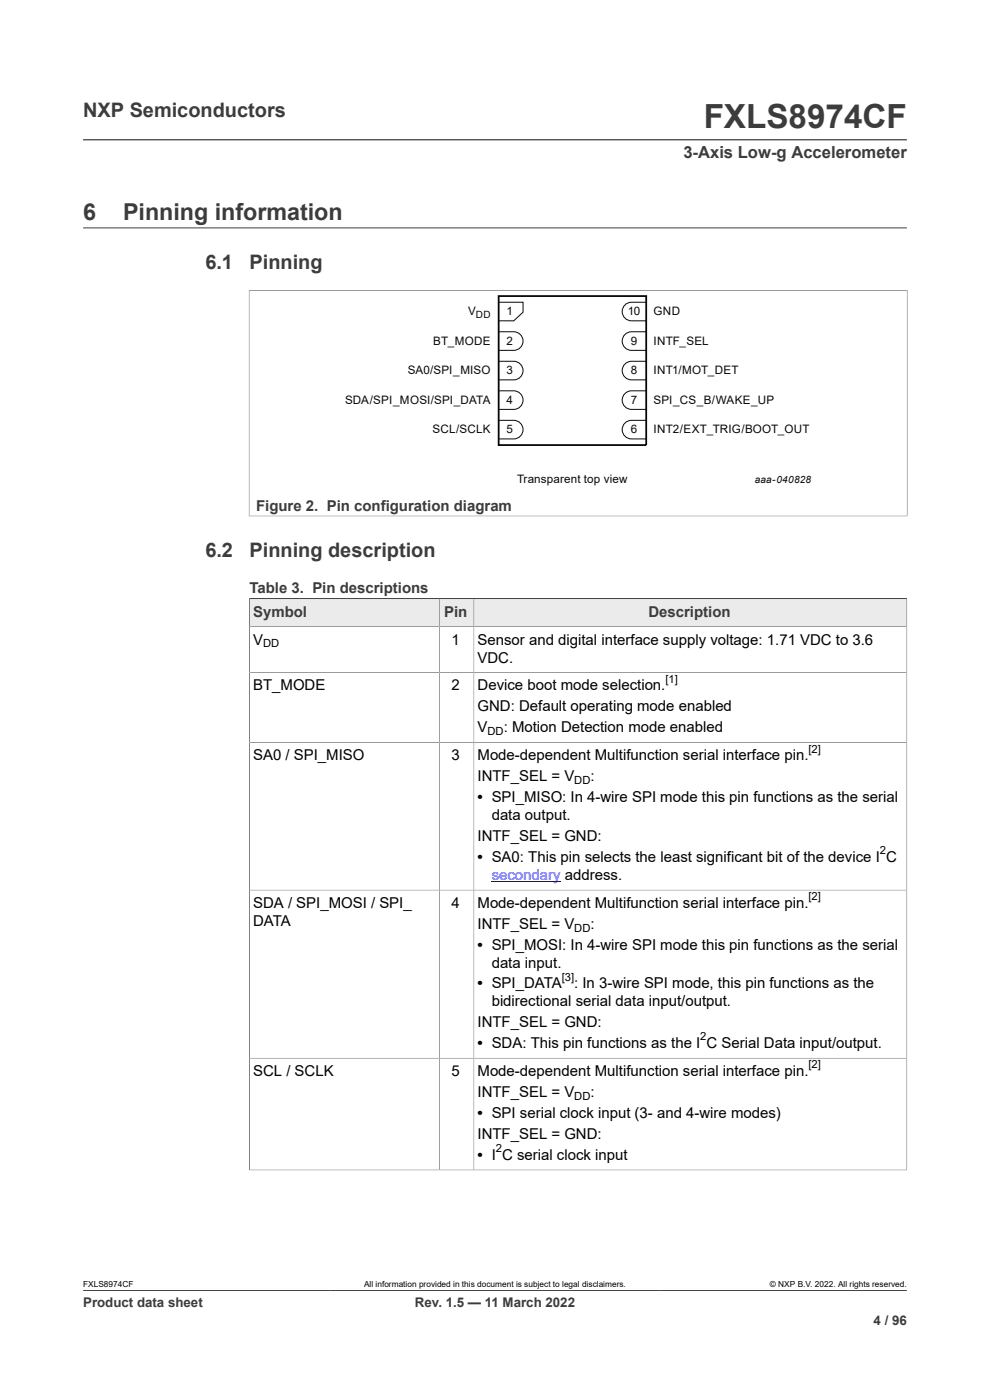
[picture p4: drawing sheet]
<svg xmlns="http://www.w3.org/2000/svg" width="210mm" height="297mm" viewBox="0 0 210 297" stroke-linecap="round" stroke-linejoin="round" font-family="sans-serif">
<defs><g id="words">
<text font-size="7.1" fill="#3c3c3c" x="149.3" y="27.2">FXLS8974CF</text>
<g font-size="4.9" fill="#3c3c3c">
<text x="17.6" y="46.6">6</text>
<text x="26.1" y="46.6">Pinning information</text>
</g>
<g font-size="4.2" fill="#3c3c3c">
<text x="17.6" y="24.8">NXP Semiconductors</text>
<text x="43.6" y="57.1">6.1</text>
<text x="52.9" y="57.1">Pinning</text>
<text x="43.6" y="118.2">6.2</text>
<text x="52.9" y="118.2">Pinning description</text>
</g>
<text font-size="3.5" fill="#3c3c3c" x="145" y="33.5">3-Axis Low-g Accelerometer</text>
<g font-size="3.2" fill="#3c3c3c">
<text x="54.3" y="108.3">Figure 2. Pin configuration diagram</text>
<text x="52.9" y="125.9">Table 3. Pin descriptions</text>
<text x="53.7" y="130.8">Symbol</text>
<text x="94.2" y="130.8">Pin</text>
<text x="137.5" y="130.8">Description</text>
</g>
<g font-size="3.2">
<text x="53.7" y="136.7">V</text>
<text x="95.8" y="136.7">1</text>
<text x="101.3" y="136.7">Sensor and digital interface supply voltage: 1.71 VDC to 3.6</text>
<text x="101.3" y="140.5">VDC.</text>
<text x="53.7" y="146.5">BT_MODE</text>
<text x="95.8" y="146.5">2</text>
<text x="101.3" y="146.5">Device boot mode selection.</text>
<text x="101.3" y="150.9">GND: Default operating mode enabled</text>
<text x="101.3" y="155.4">V</text>
<text x="106.8" y="155.4">: Motion Detection mode enabled</text>
<text x="53.7" y="161.3">SA0 / SPI_MISO</text>
<text x="95.8" y="161.3">3</text>
<text x="101.3" y="161.3">Mode-dependent Multifunction serial interface pin.</text>
<text x="101.3" y="165.7">INTF_SEL = V</text>
<text x="125.3" y="165.7">:</text>
<text x="101.3" y="170.2">• SPI_MISO: In 4-wire SPI mode this pin functions as the serial</text>
<text x="104.3" y="174">data output.</text>
<text x="101.3" y="178.4">INTF_SEL = GND:</text>
<text x="101.3" y="182.9">• SA0: This pin selects the least significant bit of the device I C</text>
<text x="53.7" y="192.6">SDA / SPI_MOSI / SPI_</text>
<text x="53.7" y="196.4">DATA</text>
<text x="95.8" y="192.6">4</text>
<text x="101.3" y="192.6">Mode-dependent Multifunction serial interface pin.</text>
<text x="101.3" y="197.1">INTF_SEL = V</text>
<text x="125.3" y="197.1">:</text>
<text x="101.3" y="201.5">• SPI_MOSI: In 4-wire SPI mode this pin functions as the serial</text>
<text x="101.3" y="209.7">• SPI_DATA</text>
<text x="104.3" y="205.3">data input.</text>
<text x="121.8" y="209.7">: In 3-wire SPI mode, this pin functions as the</text>
<text x="104.3" y="213.5">bidirectional serial data input/output.</text>
<text x="101.3" y="217.9">INTF_SEL = GND:</text>
<text x="101.3" y="222.4">• SDA: This pin functions as the I C Serial Data input/output.</text>
<text x="53.7" y="228.3">SCL / SCLK</text>
<text x="95.8" y="228.3">5</text>
<text x="101.3" y="228.3">Mode-dependent Multifunction serial interface pin.</text>
<text x="101.3" y="232.7">INTF_SEL = V</text>
<text x="125.3" y="232.7">:</text>
<text x="101.3" y="237.2">• SPI serial clock input (3- and 4-wire modes)</text>
<text x="101.3" y="241.6">INTF_SEL = GND:</text>
<text x="101.3" y="246.1">• I C serial clock input</text>
</g>
<text font-size="3.2" fill="#00f" x="104.3" y="186.7">secondary address.</text>
<g font-size="2.8" fill="#3c3c3c">
<text x="17.6" y="277.3">Product data sheet</text>
<text x="88" y="277.3">Rev. 1.5 — 11 March 2022</text>
<text x="185.3" y="281">4 / 96</text>
</g>
<g font-size="2.5" fill="#090909">
<text x="99.3" y="66.9">V</text>
<text x="107.4" y="66.9">1</text>
<text x="133.1" y="66.9">10</text>
<text x="138.6" y="66.9">GND</text>
<text x="91.9" y="73.1">BT_MODE</text>
<text x="107.4" y="73.1">2</text>
<text x="133.8" y="73.1">9</text>
<text x="138.6" y="73.1">INTF_SEL</text>
<text x="86.5" y="79.4">SA0/SPI_MISO</text>
<text x="107.4" y="79.4">3</text>
<text x="133.8" y="79.4">8</text>
<text x="138.6" y="79.4">INT1/MOT_DET</text>
<text x="73.2" y="85.6">SDA/SPI_MOSI/SPI_DATA</text>
<text x="107.4" y="85.6">4</text>
<text x="133.8" y="85.6">7</text>
<text x="138.6" y="85.6">SPI_CS_B/WAKE_UP</text>
<text x="91.7" y="91.9">SCL/SCLK</text>
<text x="107.4" y="91.9">5</text>
<text x="133.8" y="91.9">6</text>
<text x="138.6" y="91.9">INT2/EXT_TRIG/BOOT_OUT</text>
<text x="109.7" y="102.4">Transparent top view</text>
</g>
<g font-size="2.4">
<text x="55.8" y="137.4">DD</text>
<text x="141.2" y="144.8">[1]</text>
<text x="103.4" y="156">DD</text>
<text x="171.5" y="159.6">[2]</text>
<text x="121.8" y="166.3">DD</text>
<text x="186.6" y="181.2">2</text>
<text x="171.5" y="191">[2]</text>
<text x="121.8" y="197.7">DD</text>
<text x="119.2" y="208">[3]</text>
<text x="148.5" y="220.7">2</text>
<text x="171.5" y="226.6">[2]</text>
<text x="121.8" y="233.3">DD</text>
<text x="105.2" y="244.4">2</text>
</g>
<g font-size="2.1" fill="#090909">
<text x="101" y="67.4">DD</text>
<text x="160.1" y="102.4">aaa-040828</text>
</g>
<g font-size="1.8">
<text x="17.6" y="273.1">FXLS8974CF</text>
<text x="77.2" y="273.1">All information provided in this document is subject to legal disclaimers.</text>
<text x="163.3" y="273.1">© NXP B.V. 2022. All rights reserved.</text>
</g>
</g></defs>
<path d="M17.6 29.7h174.8M17.6 48.3h174.8M52.8 61.6h139.7M52.8 61.5v48M192.4 61.5v48M52.8 109.5h139.7M52.9 127h139.5" fill="none" stroke="#3c3c3c" stroke-width=".21"/>
<path d="M105.8 62.8h31.3v31.6h-31.3z" fill="none" stroke="#090909" stroke-width=".38"/>
<path d="M105.9 64.1h5v2.1l-1.9 1.9h-3.1M105.9 70.4h3.1a1.97 1.97 0 0 1 1.9 2 1.97 1.97 0 0 1-1.9 1.9h-3.1M105.9 76.6h3.1a1.97 1.97 0 0 1 1.9 2 1.97 1.97 0 0 1-1.9 2h-3.1M137.1 64.1h-3.1a1.97 1.97 0 0 0-2 2 1.97 1.97 0 0 0 2 2h3.1M137.1 70.4h-3.1a1.97 1.97 0 0 0-2 2 1.97 1.97 0 0 0 2 1.9h3.1M137.1 76.6h-3.1a1.97 1.97 0 0 0-2 2 1.97 1.97 0 0 0 2 2h3.1M105.9 82.9h3.1a1.97 1.97 0 0 1 1.9 2 1.97 1.97 0 0 1-1.9 1.9h-3.1M105.9 89.2h3.1a1.97 1.97 0 0 1 1.9 1.9 1.97 1.97 0 0 1-1.9 2h-3.1M137.1 82.9h-3.1a1.97 1.97 0 0 0-2 2 1.97 1.97 0 0 0 2 1.9h3.1M137.1 89.2h-3.1a1.97 1.97 0 0 0-2 1.9 1.97 1.97 0 0 0 2 2h3.1" fill="none" stroke="#090909" stroke-width=".21"/>
<path d="M53 127.1h40.1v5.8h-40.1z" fill="#ebebeb"/>
<path d="M52.9 127h40.3v5.9h-40.3z" fill="none" stroke="#3c3c3c" stroke-width=".21"/>
<path d="M93.3 127.1h7.1v5.8h-7.1z" fill="#ebebeb"/>
<path d="M93.2 127h7.3v5.9h-7.3z" fill="none" stroke="#3c3c3c" stroke-width=".21"/>
<path d="M100.6 127.1h91.7v5.8h-91.7z" fill="#ebebeb"/>
<path d="M52.9 127h139.5v121.3M93.2 132.9v115.3M100.5 127v121.2M192.4 132.9h-139.5v115.4M52.9 142.7h139.5M52.9 157.5h139.5M52.9 188.8h139.5M52.9 224.5h139.5M52.8 248.2h139.6M17.6 273.8h174.8" fill="none" stroke="#3c3c3c" stroke-width=".21"/>
<path d="M104.3 187h14.6" fill="none" stroke="#00f" stroke-width=".21"/>
<use href="#words"/>
</svg>
